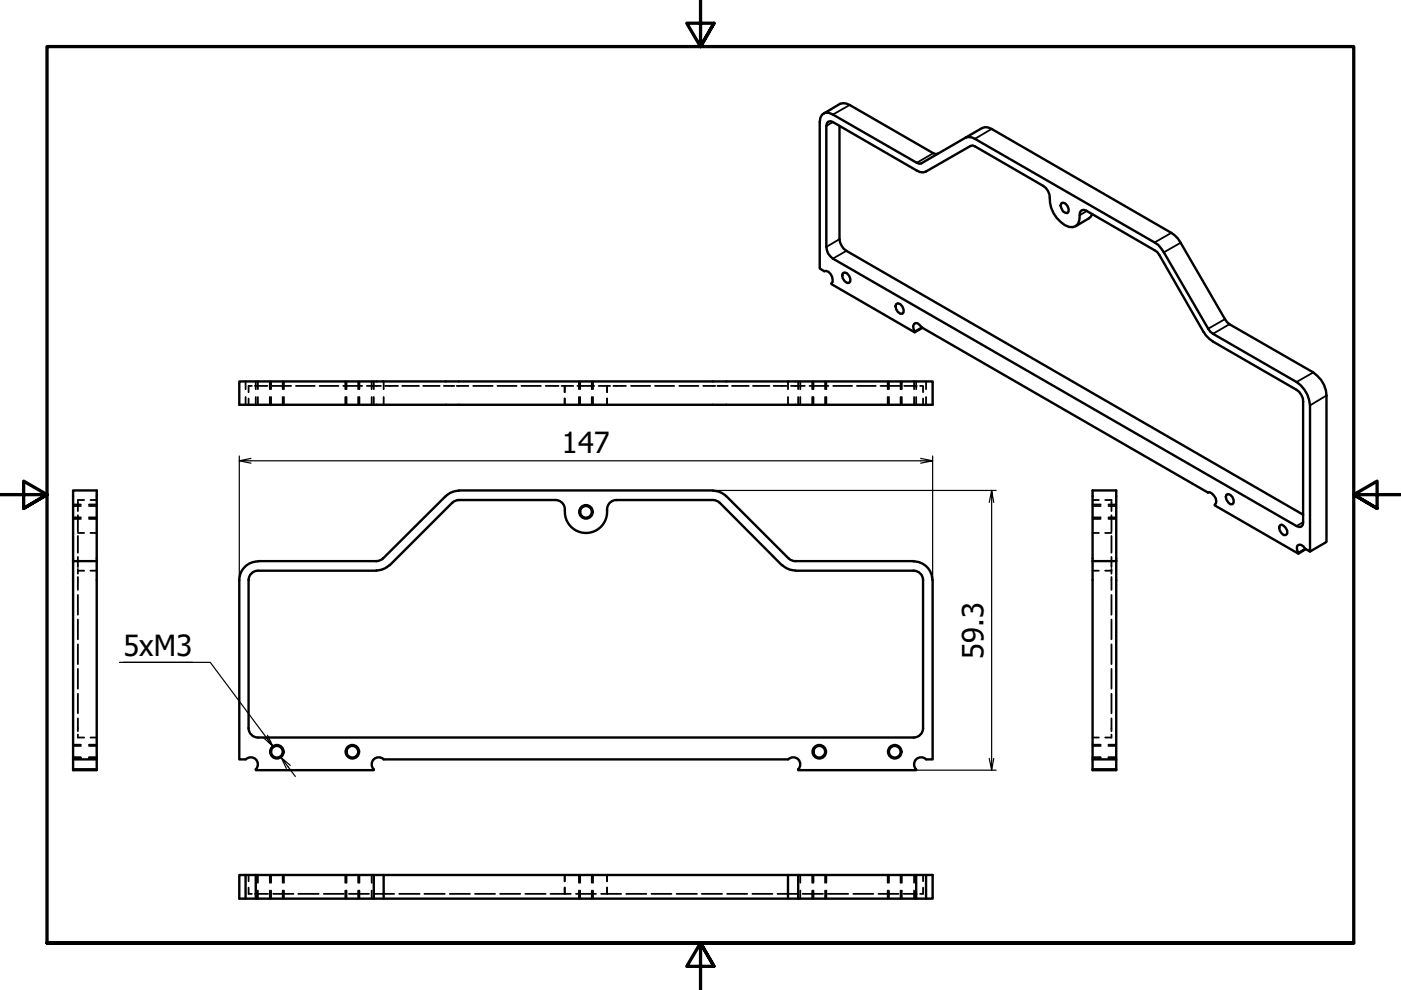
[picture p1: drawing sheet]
<svg xmlns="http://www.w3.org/2000/svg" width="297mm" height="210mm" viewBox="0 0 297 210" stroke-linecap="round" stroke-linejoin="round" font-family="sans-serif">
<defs><g id="words">
<g font-size="6.2">
<text x="119.1" y="96.1">147</text>
<text x="26.2" y="139.2">5xM3</text>
<text x="208.5" y="139.7" transform="rotate(-90 208.5 139.7)">59.3</text>
</g>
</g></defs>
<!-- layer: Visible (ISO) -->
<g fill="none" stroke="#000" stroke-width=".51">
<path d="M174.6 24.1l3.5-2.1 1.3-.1 18.5 10.6 .5 .2 .5-.2M175.6 25.8l.5-.1 .5 .2 18.5 10.6h.7l.5-.1 9.4-5.4 .5-.2 15 8.6a3 3 0 0 1 1.4 2.5 6.5 6.5 0 0 0 4 6.2 1.69 1.69 0 0 0 2.3-1.5l.1-1.6 .3-.4 .4-.1 .6 .2 15.1 8.7 9.7 16.9 1.3 1.6 .8 .5 17.7 10.2a3 3 0 0 1 1.4 2.5v25.6l-.1 .6-.3 .4h-.4l-.6-.2-98.3-56.7a3 3 0 0 1-1.4-2.4v-25.7l.1-.6zM178 26.7v24a3.3 3.3 0 0 0 1.5 2.5l96.8 55.9M204.7 29.2l1.3-.1 .7 .3 38.9 22.5 1.2 1.6 9.8 16.8 18.3 10.7a6.4 6.4 0 0 1 2.8 5v30.9l-1-.5M178.7 57.9l.4-.1a1.69 1.69 0 0 1 1.2 1.9l-.3 .3a1.48 1.48 0 0 1-1.3-2.1zM225 43.1a1.2 1.2 0 0 1 1.6 1.2v.6l-.3 .3a1.45 1.45 0 0 1-1.3-2.1zM231.6 45.4l-.3 .5-.5 .4-2.8 1.7M190 64.5l.4-.2a1.69 1.69 0 0 1 1.2 1.9l-.3 .3a1.48 1.48 0 0 1-1.3-2zM193.9 70.3v.2l-17.6-10.3a1.91 1.91 0 0 0-1.2-2.8l-.3 .1-1-.6v-31a1.69 1.69 0 0 1 .8-1.8 1.69 1.69 0 0 1 2 .2l18.3 10.4 .4-.1 12.9-7.5 .7-.1 1.3 .3 38.8 22.6 .7 .7 .6 .9 9.9 16.8 .5 .4 17.7 10.3a6.2 6.2 0 0 1 2.8 4.9v31l-3.5 2M195.5 69.4l-.9-.8-.5-.1-.3 .2-.2 .4 .3 1.2M195.5 69.4l60.6 35a1.75 1.75 0 0 1 1.8 1.8l-.3 1 17.7 10.2v-.1M195.5 69.4l-1.6 .9"/>
<path d="M195.6 69.5l-1.7 1M50.7 80.9h147v4.9h-147zM15.5 119v-15h5v59.3h-5v-2.3M20.5 119h-5v42h5M54.7 119a4 4 0 0 0-4 4M54.7 119h25.1M81.2 118.4l-.6 .4-.8 .2M82.6 119.8l-1.3 .8-1.5 .3M97.3 106h20.4M97.3 104h53.8M97.3 106l-.8 .2-.6 .4-13.3 13.3M97.3 104l-1.5 .4-1.3 .8-13.3 13.2"/>
<path d="M117.8 106a2 2 0 0 1 2 2.2M130.7 106h20.4M130.7 106a2.21 2.21 0 0 0-2 2.9 4.5 4.5 0 0 1-4.8 4.1 4.5 4.5 0 0 1-4.1-4.8M151.2 104l1.5 .4 1.3 .8 13.2 13.2M151.2 106l.7 .2 .7 .4 13.2 13.3M165.8 119.8l1.3 .8 1.5 .3M167.2 118.4l.7 .4 .7 .2M168.7 119h25M193.7 119a4 4 0 0 1 4 4M231.6 104h5.1v59.3h-5.1zM231.6 119h5.1M260 104.9a1.29 1.29 0 0 1 1.6 1.7l-.3 .3a1.48 1.48 0 0 1-1.3-2z"/>
<path d="M271.3 111.4l.4-.2a1.87 1.87 0 0 1 1.2 1.9l-.3 .3a1.48 1.48 0 0 1-1.3-2zM276.7 116.4a1.11 1.11 0 0 0-1.6-.7l-.1 .9 .3 .7M276.7 116.4l-1.4 .9M276.9 116.4l-1.6 1M50.7 123v38h1.4M52.7 123v31.4M54.7 121a2 2 0 0 0-2 2M54.7 121h25.1M168.7 121h25a2 2 0 0 1 2 2M195.7 123v31.4M197.7 123v38h-1.4M52.7 154.4a2 2 0 0 0 2 2"/>
<path d="M195.7 154.4a2 2 0 0 1-2 2h-139M15.5 163.1h5M52.1 161a1.49 1.49 0 0 1 2.1 0 1.49 1.49 0 0 1 0 2.1v.2h25v-.2a1.49 1.49 0 0 1 0-2.1 1.49 1.49 0 0 1 2.2 0M81.3 161h85.8M167.1 161a1.49 1.49 0 0 1 2.1 0 1.49 1.49 0 0 1 0 2.1v.2h25v-.2a1.49 1.49 0 0 1 0-2.1 1.49 1.49 0 0 1 2.1 0M231.6 161h5.1M231.6 163.1h5.1M50.7 185.5h147v5h-147zM52.1 185.5v5M54.2 185.5v5M79.2 185.5v5M81.3 185.5v5"/>
<path d="M167.1 185.5v5M169.2 185.5v5M194.2 185.5v5M196.3 185.5v5"/>
<circle cx="124.2" cy="108.5" r="1.24"/>
<circle cx="58.7" cy="159.4" r="1.24"/>
<circle cx="74.7" cy="159.4" r="1.24"/>
<circle cx="173.7" cy="159.4" r="1.24"/>
<circle cx="189.7" cy="159.4" r="1.24"/>
</g>
<!-- layer: Visible Narrow (ISO) -->
<g fill="none" stroke="#000" stroke-width=".38">
<path d="M176.6 25.9l-1.4 .8M180.1 22.3l-3.5 2M197.9 32.5l-3.5 2M210.2 27.3l-3.5 2.1M178 50.7l-2.8 1.7M179.5 53.2l-2.9 1.6M230.4 44.7l-1.5 .9M248.3 49.4l-3.5 2M250.3 51.5l-3.5 2M259.7 67.7l-3.5 2M260.7 68.7l-3.5 2.1M278.4 79l-3.5 2"/>
<path d="M281.2 83.9l-3.5 2.1M276.3 110.7l-1.4 .8"/>
<circle cx="124.2" cy="108.5" r="1.49"/>
<circle cx="58.7" cy="159.4" r="1.49"/>
<circle cx="74.7" cy="159.4" r="1.49"/>
<circle cx="173.7" cy="159.4" r="1.49"/>
<circle cx="189.7" cy="159.4" r="1.49"/>
</g>
<!-- layer: Hidden (ISO) -->
<g fill="none" stroke="#000" stroke-width=".38">
<path d="M52.1 80.9v1.6M52.1 84.2v1.6M52.7 84.5v1.3M53.4 81.8h-.7v1.4M54 81.8h2.7M54.2 80.9v1.6M54.2 84.2v1.6M54.7 80.9v1.6M54.7 84.2v1.6M57.2 80.9v1.6M57.2 84.2v1.6M57.5 80.9v1.6"/>
<path d="M57.5 84.2v1.6M57.7 81.8h4M59.9 80.9v1.6M59.9 84.2v1.6M60.2 80.9v1.6M60.2 84.2v1.6M62.7 81.8h4M67.8 81.8h4M72.8 81.8h4M73.2 80.9v1.6M73.2 84.2v1.6M73.5 80.9v1.6"/>
<path d="M73.5 84.2v1.6M75.9 80.9v1.6M75.9 84.2v1.6M76.2 80.9v1.6M76.2 84.2v1.6M77.8 81.8h3M78.8 80.9v1.6M78.8 84.2v1.6M79.2 80.9v1.6M79.2 84.2v1.6M81.3 80.9v1.6M81.3 84.2v1.6"/>
<path d="M81.7 81.8h2.7M85.3 81.8h3.5M89.7 81.8h3.5M94.1 81.8h2.2M96.8 81.8h2.5M100.3 81.8h4.2M105.5 81.8h4M110.6 81.8h4.1M115.7 81.8h2.7M119.1 81.8h2.4M119.7 81.8v1.4M119.7 84.5v1.3"/>
<path d="M119.8 81.8v1.4M119.8 84.5v1.3M122.4 81.8h3.6M122.7 80.9v1.6M122.7 84.2v1.6M123 80.9v1.6M123 84.2v1.6M125.5 80.9v1.6M125.5 84.2v1.6M125.7 80.9v1.6M125.7 84.2v1.6M126.9 81.8h2.4"/>
<path d="M128.7 81.8v1.4M128.7 84.5v1.3M130 81.8h2.7M133.8 81.8h4.1M138.9 81.8h4M144 81.8h4.1M149.1 81.8h2.5M152.1 81.8h2.2M155.2 81.8h3.5M159.6 81.8h3.5M164 81.8h2.8M167.1 80.9v1.6"/>
<path d="M167.1 84.2v1.6M167.7 81.8h2.9M169.2 80.9v1.6M169.2 84.2v1.6M169.7 80.9v1.6M169.7 84.2v1.6M171.6 81.8h4M172.2 80.9v1.6M172.2 84.2v1.6M172.5 80.9v1.6M172.5 84.2v1.6M174.9 80.9v1.6"/>
<path d="M174.9 84.2v1.6M175.2 80.9v1.6M175.2 84.2v1.6M176.7 81.8h4M181.7 81.8h4M186.7 81.8h4M188.2 80.9v1.6M188.2 84.2v1.6M188.5 80.9v1.6M188.5 84.2v1.6M190.9 80.9v1.6M190.9 84.2v1.6"/>
<path d="M191.2 80.9v1.6M191.2 84.2v1.6M191.7 81.8h2.7M193.8 80.9v1.6M193.8 84.2v1.6M194.2 80.9v1.6M194.2 84.2v1.6M195.1 81.8h.6v1.4M195.7 84.5v1.3M196.3 80.9v1.6M196.3 84.2v1.6M15.5 107.3h1.6"/>
<path d="M15.5 109.7h1.6M15.5 107h1.6M15.5 110h1.6M16.5 106.4v2M16.5 109.3v3.4M16.5 113.6v3.6M16.5 118.1v2.1M16.5 113h1.3M17.8 106h-1.3v.2M18.9 107.3h1.6M18.9 109.7h1.6M18.9 107h1.6"/>
<path d="M18.9 110h1.6M19.2 106h1.3M19.2 113h1.3M231.6 106h1.4M231.6 113h1.4M231.6 107.3h1.8M231.6 109.7h1.8M231.6 107h1.8M231.6 110h1.8M234.3 106h1.3v.2M234.3 113h1.3M235 107.3h1.7"/>
<path d="M235 109.7h1.7M235 107h1.7M235 110h1.7M235.6 106.4v2M235.6 109.3v3.4M235.6 113.6v3.6M235.6 118.1v2.1M16.5 120.6v.4M16.5 122.3v2.8M16.5 126.1v4.2M16.5 131.4v4.1M16.5 136.6v4.2"/>
<path d="M17.8 121h-1.3v.6M19.2 121h1.3M231.6 121h1.4M234.3 121h1.3M235.6 120.6v1M235.6 122.3v2.8M235.6 126.1v4.2M235.6 131.4v4.1M235.6 136.6v4.2M15.5 158.2h1.6M15.5 157.9h1.6M16.5 141.8v4.2"/>
<path d="M16.5 147.1v4.1M16.5 152.3v2.7M16.5 155.7v.7h1.3M18.9 158.2h1.6M18.9 157.9h1.6M19.2 156.4h1.3M231.6 156.4h1.4M231.6 158.2h1.8M231.6 157.9h1.8M235 158.2h1.7M235 157.9h1.7M235.6 155.7v.7h-1.3"/>
<path d="M235.6 141.8v4.2M235.6 147.1v4.1M235.6 152.3v2.7M15.5 160.6h1.6M15.5 160.9h1.6M18.9 160.6h1.6M18.9 160.9h1.6M231.6 160.6h1.8M231.6 160.9h1.8M235 160.6h1.7M235 160.9h1.7M52.7 185.5v1.4"/>
<path d="M52.7 188.2v1.3h.7M54 189.5h2.8M54.7 185.5v1.7M54.7 188.8v1.7M57.2 185.5v1.7M57.2 188.8v1.7M57.5 185.5v1.7M57.5 188.8v1.7M57.9 189.5h4.3M59.9 185.5v1.7M59.9 188.8v1.7M60.2 185.5v1.7"/>
<path d="M60.2 188.8v1.7M63.2 189.5h4.4M68.6 189.5h4.3M73.2 185.5v1.7M73.2 188.8v1.7M73.5 185.5v1.7M73.5 188.8v1.7M74 189.5h4.2M75.9 185.5v1.7M75.9 188.8v1.7M76.2 185.5v1.7M76.2 188.8v1.7"/>
<path d="M78.8 185.5v1.7M78.8 188.8v1.7M79.3 189.5h4.3M84.6 189.5h4.4M90 189.5h4.3M95.4 189.5h4.2M100.7 189.5h4.3M106 189.5h4.3M111.4 189.5h4.3M116.7 189.5h4.3M119.7 185.5v1.4M119.7 188.2v1.3"/>
<path d="M119.8 185.5v1.4M119.8 188.2v1.3M122.1 189.5h4.3M122.7 185.5v1.7M122.7 188.8v1.7M123 185.5v1.7M123 188.8v1.7M125.5 185.5v1.7M125.5 188.8v1.7M125.7 185.5v1.7M125.7 188.8v1.7M127.4 189.5h4.3"/>
<path d="M128.7 185.5v1.4M128.7 188.2v1.3M132.8 189.5h4.2M138.1 189.5h4.3M143.4 189.5h4.4M148.8 189.5h4.3M154.2 189.5h4.2M159.5 189.5h4.3M164.8 189.5h4.3M169.7 185.5v1.7M169.7 188.8v1.7M170.2 189.5h4.3"/>
<path d="M172.2 185.5v1.7M172.2 188.8v1.7M172.5 185.5v1.7M172.5 188.8v1.7M174.9 185.5v1.7M174.9 188.8v1.7M175.2 185.5v1.7M175.2 188.8v1.7M175.5 189.5h4.3M180.9 189.5h4.3M186.2 189.5h4.3M188.2 185.5v1.7"/>
<path d="M188.2 188.8v1.7M188.5 185.5v1.7M188.5 188.8v1.7M190.9 185.5v1.7M190.9 188.8v1.7M191.2 185.5v1.7M191.2 188.8v1.7M191.6 189.5h2.8M193.8 185.5v1.7M193.8 188.8v1.7M195.7 188.2v1.3h-.6M195.7 185.5v1.4"/>
</g>
<!-- layer: Border (ISO) -->
<path d="M148.5 -.1v10l-2.9-5h5.8l-2.9 5 2.9-5M0 104.9h10l-5-2.9v5.8l5-2.9-5 2.9M297 104.9h-10l5-2.9v5.8l-5-2.9 5 2.9M10 199.9v-190h277v190h-277h277M151.4 204.9l-2.9-5 2.9 5h-5.8l2.9-5v10" fill="none" stroke="#000" stroke-width=".7"/>
<!-- layer: Dimension (ISO) -->
<g fill="none" stroke="#000" stroke-width=".25">
<path d="M50.7 97.7l2.5 .5M50.7 96.7v26.3M53.2 97.2l-2.5 .5h147l-2.5 .5M195.2 97.2l2.5 .5M197.7 96.7v26.3M151.1 104h60.1M210.2 104l-.5 2.5M210.7 106.5l-.5-2.5v59.3l-.5-2.5M25.3 140.4h19.3l13.2 17.8-1.1-2.3M26.2 140.4h14.6M56.3 156.2l1.5 2-1.9-1.7M59.6 160.6l1.1 2.3"/>
<path d="M61.5 162.3l-1.9-1.7 3 4M194.2 163.3h17M210.7 160.8l-.5 2.5"/>
</g>
<use href="#words"/>
</svg>
